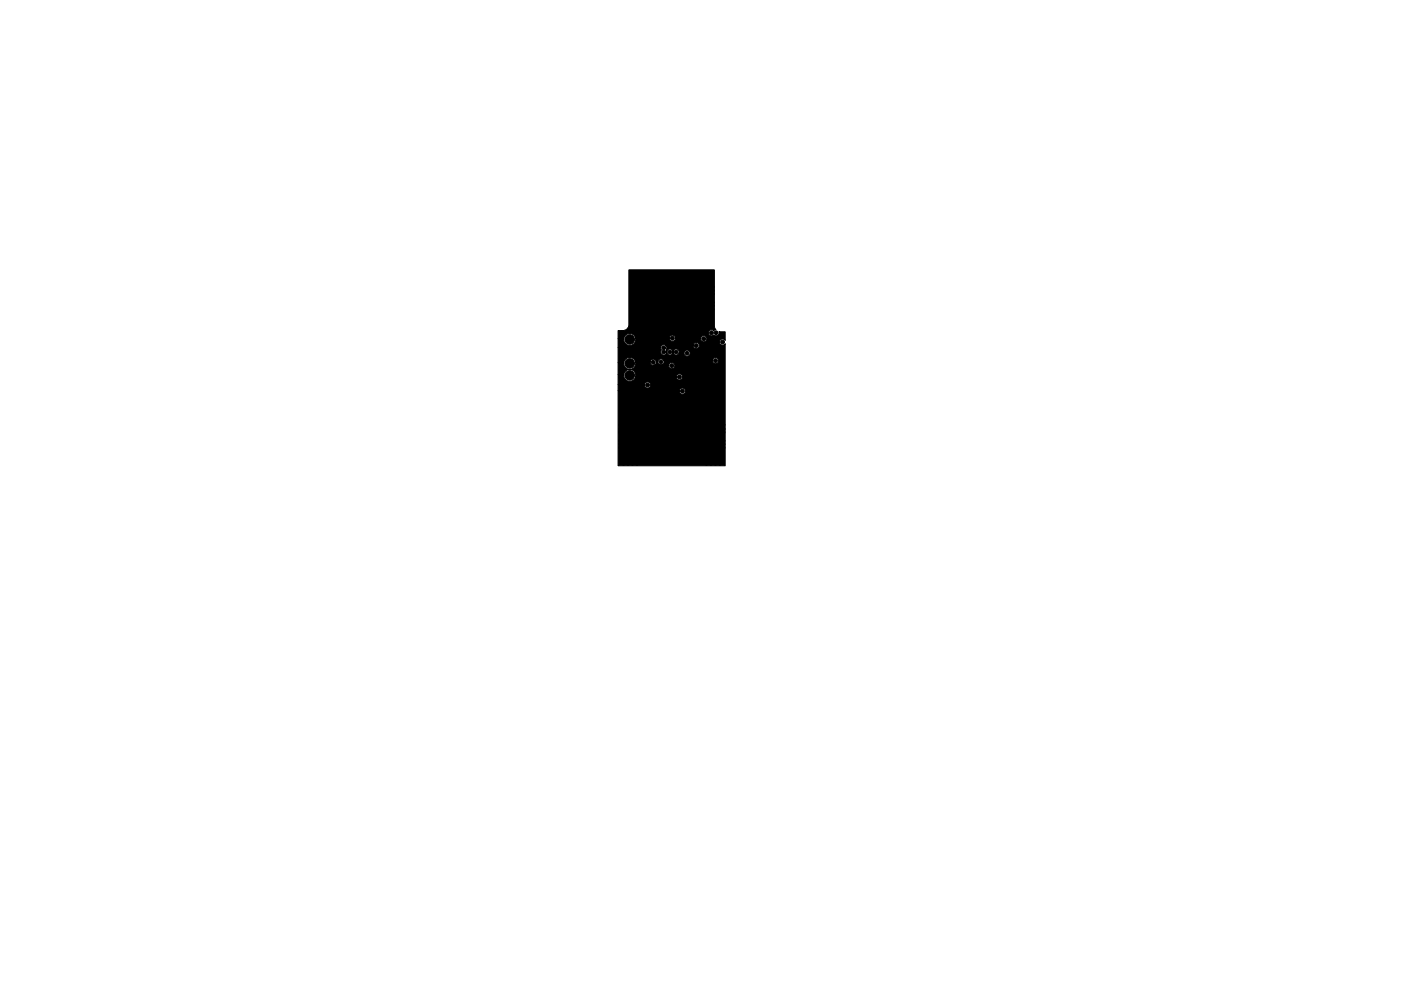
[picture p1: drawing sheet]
<svg xmlns="http://www.w3.org/2000/svg" width="297mm" height="210mm" viewBox="0 0 297 210" stroke-linecap="round" stroke-linejoin="round" font-family="sans-serif">
<g fill="#000" stroke="#000" stroke-width=".21">
<path d="M133.3 57.3h18.1l.1 11.8 .3 .8a.52 .52 0 0 1-.9 0 .65 .65 0 0 0-.7 .9 .65 .65 0 0 0 1.1 .2 .65 .65 0 0 0 .9 .2 .65 .65 0 0 0 .2-.8h1.4l-.1 1.8a.65 .65 0 0 0-1-.1 .65 .65 0 0 0 .1 1 .65 .65 0 0 0 1-.2v25.9h-22.8v-15.9h13a.65 .65 0 0 0 .9 .7 .65 .65 0 0 0 .2-1.1 .65 .65 0 0 0-1 .3l-.1 .1h-13v-1.3h5.6a.65 .65 0 0 0 .9 .7 .65 .65 0 0 0 .2-1.1 .65 .65 0 0 0-1 .3l-.1 .1h-5.6v-2.1h1.3a1.26 1.26 0 0 0 1 1.4 1.26 1.26 0 0 0 1.4-1h8.7v.1a.65 .65 0 0 0 1 .5 .65 .65 0 0 0 0-1.1 .65 .65 0 0 0-1 .5h-8.7l.1-.1a1.27 1.27 0 0 0-1.2-1.4 1.27 1.27 0 0 0-1.3 1.1h-1.3v-2.5h1.3v.2a1.26 1.26 0 0 0 1.4 1.1 1.26 1.26 0 0 0 1-1.5h3.1v.1a.65 .65 0 0 0 .8 .6h3.2v.1a.65 .65 0 0 0 1 .5 .65 .65 0 0 0 0-1.1 .65 .65 0 0 0-1 .5h-3.2h.1a.65 .65 0 0 0 .4-.8h.4v.2a.65 .65 0 0 0 .9 .5 .65 .65 0 0 0 .3-1h10.4v.2a.65 .65 0 0 0 .9 .5 .65 .65 0 0 0 0-1.1 .65 .65 0 0 0-.9 .4h-10.5a.65 .65 0 0 0-.6-.2 .65 .65 0 0 0-.5 .5h-.4a.65 .65 0 0 0-.7-.5 .65 .65 0 0 0-.6 .6l-3.1-.1a1.27 1.27 0 0 0-1.3-.9 1.27 1.27 0 0 0-1.1 1.2h-1.3v-3.3h9.1v.2a.5 .5 0 0 1 0 .7 .65 .65 0 0 0 .6 .7 .65 .65 0 0 0 .7-.7v.1a.65 .65 0 0 0 .7 .6 .65 .65 0 0 0 .6-.7v.1a.65 .65 0 0 0 .6 .6 .65 .65 0 0 0 .7-.4h1v.1a.65 .65 0 0 0 1 .5 .65 .65 0 0 0 0-1.1 .65 .65 0 0 0-1 .5h-1v-.2a.66 .66 0 0 0-.6-.7 .66 .66 0 0 0-.7 .6 .66 .66 0 0 0-.7-.6 .66 .66 0 0 0-.6 .6 .5 .5 0 0 1 0-.7l-.3-.6h5.9v.1a.65 .65 0 0 0 1 .5 .65 .65 0 0 0 0-1.1 .65 .65 0 0 0-1 .5l-6-.1a.65 .65 0 0 0-.9 .5h-9.1v-1.8h1.3v.2a1.26 1.26 0 0 0 1.4 1.2 1.26 1.26 0 0 0 1-1.6h7.2v.1a.65 .65 0 0 0 .7 .6 .65 .65 0 0 0 .6-.6h5.3v.1a.65 .65 0 0 0 1 .5 .65 .65 0 0 0 0-1.1 .65 .65 0 0 0-1 .5l-5.3-.1a.65 .65 0 0 0-.6-.6 .65 .65 0 0 0-.7 .6h-7.2a1.27 1.27 0 0 0-1.3-.9 1.27 1.27 0 0 0-1.1 1.1h-1.3v-1.8l1.6-.1 .5-.4 .2-.5z"/>
<circle cx="131.7" cy="78.4" r=".4"/>
<circle cx="131.7" cy="77.1" r=".4"/>
<circle cx="131.8" cy="75.1" r=".4"/>
<circle cx="131.8" cy="72.9" r=".4"/>
<circle cx="131.9" cy="70.6" r=".4"/>
<circle cx="133.5" cy="74.6" r="1.01"/>
<circle cx="133.5" cy="77.1" r="1.01"/>
<circle cx="133.5" cy="79.6" r="1.01"/>
<circle cx="133.5" cy="72" r="1.01"/>
<circle cx="133.6" cy="70.2" r=".4"/>
<circle cx="133.8" cy="62.4" r=".2"/>
<circle cx="133.8" cy="65.6" r=".2"/>
<circle cx="133.8" cy="61.7" r=".2"/>
<circle cx="133.8" cy="64.9" r=".2"/>
<circle cx="133.8" cy="64.2" r=".2"/>
<circle cx="133.8" cy="61" r=".2"/>
<circle cx="134.6" cy="61.7" r=".2"/>
<circle cx="134.6" cy="62.4" r=".2"/>
<circle cx="134.6" cy="65.6" r=".2"/>
<circle cx="134.6" cy="64.2" r=".2"/>
<circle cx="134.6" cy="64.9" r=".2"/>
<circle cx="134.6" cy="61" r=".2"/>
<circle cx="135.1" cy="72.9" r=".4"/>
<circle cx="135.1" cy="74" r=".4"/>
<circle cx="135.3" cy="71.5" r=".4"/>
<circle cx="135.4" cy="65.6" r=".2"/>
<circle cx="135.4" cy="62.4" r=".2"/>
<circle cx="135.4" cy="61.7" r=".2"/>
<circle cx="135.4" cy="64.9" r=".2"/>
<circle cx="135.4" cy="64.2" r=".2"/>
<circle cx="135.4" cy="61" r=".2"/>
<circle cx="135.5" cy="77" r=".4"/>
<circle cx="136.2" cy="61.7" r=".2"/>
<circle cx="136.2" cy="62.4" r=".2"/>
<circle cx="136.2" cy="65.6" r=".2"/>
<circle cx="136.2" cy="64.9" r=".2"/>
<circle cx="136.2" cy="64.2" r=".2"/>
<circle cx="136.3" cy="61" r=".2"/>
<circle cx="137.1" cy="65.6" r=".2"/>
<circle cx="137.1" cy="61.7" r=".2"/>
<circle cx="137.1" cy="62.4" r=".2"/>
<circle cx="137.1" cy="64.9" r=".2"/>
<circle cx="137.1" cy="64.2" r=".2"/>
<circle cx="137.1" cy="61" r=".2"/>
<circle cx="137.9" cy="61.7" r=".2"/>
<circle cx="137.9" cy="62.4" r=".2"/>
<circle cx="137.9" cy="65.6" r=".2"/>
<circle cx="137.9" cy="64.2" r=".2"/>
<circle cx="137.9" cy="64.9" r=".2"/>
<circle cx="137.9" cy="61" r=".2"/>
<circle cx="138.5" cy="76.9" r=".4"/>
<circle cx="138.7" cy="65.6" r=".2"/>
<circle cx="138.7" cy="61.7" r=".2"/>
<circle cx="138.7" cy="62.4" r=".2"/>
<circle cx="138.7" cy="64.9" r=".2"/>
<circle cx="138.7" cy="64.2" r=".2"/>
<circle cx="138.8" cy="61" r=".2"/>
<circle cx="139.3" cy="74.6" r=".4"/>
<circle cx="139.3" cy="73.6" r=".4"/>
<circle cx="139.6" cy="62.4" r=".2"/>
<circle cx="139.6" cy="61.7" r=".2"/>
<circle cx="139.6" cy="64.9" r=".2"/>
<circle cx="139.6" cy="64.2" r=".2"/>
<circle cx="140.1" cy="76.8" r=".4"/>
<circle cx="140.4" cy="61.7" r=".2"/>
<circle cx="140.4" cy="62.4" r=".2"/>
<circle cx="140.4" cy="64.9" r=".2"/>
<circle cx="140.4" cy="64.2" r=".2"/>
<circle cx="140.7" cy="73.8" r=".4"/>
<circle cx="140.7" cy="74.7" r=".4"/>
<circle cx="141.2" cy="61.7" r=".2"/>
<circle cx="141.2" cy="62.4" r=".2"/>
<circle cx="141.2" cy="64.9" r=".2"/>
<circle cx="141.2" cy="64.2" r=".2"/>
<circle cx="142" cy="74.7" r=".4"/>
<circle cx="142.1" cy="61.7" r=".2"/>
<circle cx="142.1" cy="62.4" r=".2"/>
<circle cx="142.1" cy="64.9" r=".2"/>
<circle cx="142.1" cy="64.2" r=".2"/>
<circle cx="142.4" cy="77.6" r=".4"/>
<circle cx="142.6" cy="71.8" r=".4"/>
<circle cx="142.9" cy="61.7" r=".2"/>
<circle cx="142.9" cy="62.4" r=".2"/>
<circle cx="142.9" cy="64.2" r=".2"/>
<circle cx="142.9" cy="64.9" r=".2"/>
<circle cx="143.3" cy="74.7" r=".4"/>
<circle cx="143.7" cy="61.7" r=".2"/>
<circle cx="143.7" cy="62.4" r=".2"/>
<circle cx="143.7" cy="64.9" r=".2"/>
<circle cx="143.7" cy="64.2" r=".2"/>
<circle cx="144.1" cy="80" r=".4"/>
<circle cx="144.3" cy="75.8" r=".4"/>
<circle cx="144.6" cy="61.7" r=".2"/>
<circle cx="144.6" cy="62.4" r=".2"/>
<circle cx="144.6" cy="64.9" r=".2"/>
<circle cx="144.6" cy="64.2" r=".2"/>
<circle cx="145.4" cy="62.4" r=".2"/>
<circle cx="145.4" cy="61.7" r=".2"/>
<circle cx="145.4" cy="64.9" r=".2"/>
<circle cx="145.4" cy="64.2" r=".2"/>
<circle cx="145.7" cy="74.9" r=".4"/>
<circle cx="146.2" cy="65.6" r=".2"/>
<circle cx="146.2" cy="60.9" r=".2"/>
<circle cx="146.2" cy="61.7" r=".2"/>
<circle cx="146.2" cy="62.4" r=".2"/>
<circle cx="146.2" cy="64.2" r=".2"/>
<circle cx="146.2" cy="64.9" r=".2"/>
<circle cx="147" cy="65.6" r=".2"/>
<circle cx="147.1" cy="60.9" r=".2"/>
<circle cx="147.1" cy="61.7" r=".2"/>
<circle cx="147.1" cy="62.4" r=".2"/>
<circle cx="147.1" cy="64.9" r=".2"/>
<circle cx="147.1" cy="64.2" r=".2"/>
<circle cx="147.6" cy="73.3" r=".4"/>
<circle cx="147.9" cy="65.6" r=".2"/>
<circle cx="147.9" cy="60.9" r=".2"/>
<circle cx="147.9" cy="62.4" r=".2"/>
<circle cx="147.9" cy="61.7" r=".2"/>
<circle cx="147.9" cy="64.2" r=".2"/>
<circle cx="147.9" cy="64.9" r=".2"/>
<circle cx="148.5" cy="76.2" r=".4"/>
<circle cx="148.7" cy="65.6" r=".2"/>
<circle cx="148.7" cy="60.9" r=".2"/>
<circle cx="148.7" cy="62.4" r=".2"/>
<circle cx="148.7" cy="61.7" r=".2"/>
<circle cx="148.7" cy="64.9" r=".2"/>
<circle cx="148.7" cy="64.2" r=".2"/>
<circle cx="149.2" cy="71.9" r=".4"/>
<circle cx="149.5" cy="65.6" r=".2"/>
<circle cx="149.5" cy="60.9" r=".2"/>
<circle cx="149.6" cy="62.4" r=".2"/>
<circle cx="149.6" cy="61.7" r=".2"/>
<circle cx="149.6" cy="64.2" r=".2"/>
<circle cx="149.6" cy="64.9" r=".2"/>
<circle cx="149.6" cy="76.2" r=".4"/>
<circle cx="150.4" cy="65.6" r=".2"/>
<circle cx="150.4" cy="60.9" r=".2"/>
<circle cx="150.4" cy="61.7" r=".2"/>
<circle cx="150.4" cy="62.4" r=".2"/>
<circle cx="150.4" cy="64.9" r=".2"/>
<circle cx="150.4" cy="64.2" r=".2"/>
<circle cx="150.8" cy="70.6" r=".4"/>
<circle cx="151.2" cy="65.6" r=".2"/>
<circle cx="151.2" cy="60.9" r=".2"/>
<circle cx="151.2" cy="61.7" r=".2"/>
<circle cx="151.2" cy="62.4" r=".2"/>
<circle cx="151.2" cy="64.9" r=".2"/>
<circle cx="151.2" cy="64.2" r=".2"/>
<circle cx="151.7" cy="76.5" r=".4"/>
<circle cx="151.8" cy="70.6" r=".4"/>
<circle cx="153" cy="77.3" r=".4"/>
<circle cx="153" cy="79.2" r=".4"/>
<circle cx="153.2" cy="72.6" r=".4"/>
<circle cx="131.4" cy="94.2" r=".2"/>
<circle cx="131.4" cy="93.5" r=".2"/>
<circle cx="131.4" cy="90.2" r=".2"/>
<circle cx="131.4" cy="95" r=".2"/>
<circle cx="131.4" cy="91" r=".2"/>
<circle cx="131.4" cy="91.7" r=".2"/>
<circle cx="131.6" cy="80" r=".4"/>
<circle cx="131.9" cy="85.3" r=".4"/>
<circle cx="131.9" cy="83.4" r=".4"/>
<circle cx="131.9" cy="81.6" r=".4"/>
<circle cx="132.2" cy="98.5" r=".2"/>
<circle cx="132.3" cy="94.2" r=".2"/>
<circle cx="132.3" cy="93.5" r=".2"/>
<circle cx="132.3" cy="91.7" r=".2"/>
<circle cx="132.3" cy="91" r=".2"/>
<circle cx="132.3" cy="86.4" r=".2"/>
<circle cx="133" cy="83.5" r=".4"/>
<circle cx="133" cy="85.3" r=".4"/>
<circle cx="133" cy="81.6" r=".4"/>
<circle cx="133.1" cy="98.5" r=".2"/>
<circle cx="133.3" cy="93.5" r=".2"/>
<circle cx="133.3" cy="95" r=".2"/>
<circle cx="133.3" cy="94.2" r=".2"/>
<circle cx="133.3" cy="90.2" r=".2"/>
<circle cx="133.3" cy="91" r=".2"/>
<circle cx="133.3" cy="91.7" r=".2"/>
<circle cx="133.3" cy="86.4" r=".2"/>
<circle cx="134.1" cy="98.5" r=".2"/>
<circle cx="134.2" cy="93.5" r=".2"/>
<circle cx="134.2" cy="94.2" r=".2"/>
<circle cx="134.2" cy="91" r=".2"/>
<circle cx="134.2" cy="91.7" r=".2"/>
<circle cx="134.2" cy="86.4" r=".2"/>
<circle cx="135.1" cy="98.5" r=".2"/>
<circle cx="135.2" cy="94.2" r=".2"/>
<circle cx="135.2" cy="93.5" r=".2"/>
<circle cx="135.2" cy="90.2" r=".2"/>
<circle cx="135.2" cy="95" r=".2"/>
<circle cx="135.2" cy="91.7" r=".2"/>
<circle cx="135.2" cy="91" r=".2"/>
<circle cx="135.2" cy="86.4" r=".2"/>
<circle cx="136.1" cy="95" r=".2"/>
<circle cx="136.1" cy="93.5" r=".2"/>
<circle cx="136.1" cy="94.2" r=".2"/>
<circle cx="136.1" cy="91" r=".2"/>
<circle cx="136.1" cy="91.7" r=".2"/>
<circle cx="136.2" cy="81.6" r=".4"/>
<circle cx="136.5" cy="90.2" r=".2"/>
<circle cx="137" cy="89.4" r=".2"/>
<circle cx="137" cy="87.2" r=".2"/>
<circle cx="137.1" cy="95" r=".2"/>
<circle cx="137.1" cy="94.2" r=".2"/>
<circle cx="137.1" cy="93.5" r=".2"/>
<circle cx="137.1" cy="91" r=".2"/>
<circle cx="137.1" cy="91.7" r=".2"/>
<circle cx="137.3" cy="81.7" r=".4"/>
<circle cx="137.3" cy="90.2" r=".2"/>
<circle cx="137.8" cy="89.5" r=".2"/>
<circle cx="137.8" cy="87.2" r=".2"/>
<circle cx="138" cy="95" r=".2"/>
<circle cx="138" cy="94.2" r=".2"/>
<circle cx="138" cy="93.5" r=".2"/>
<circle cx="138" cy="91.7" r=".2"/>
<circle cx="138" cy="91" r=".2"/>
<circle cx="138.3" cy="90.2" r=".2"/>
<circle cx="138.8" cy="89.5" r=".2"/>
<circle cx="138.8" cy="87.2" r=".2"/>
<circle cx="139" cy="95" r=".2"/>
<circle cx="139" cy="94.2" r=".2"/>
<circle cx="139" cy="93.5" r=".2"/>
<circle cx="139" cy="91" r=".2"/>
<circle cx="139" cy="91.7" r=".2"/>
<circle cx="139.3" cy="90.2" r=".2"/>
<circle cx="139.8" cy="89.5" r=".2"/>
<circle cx="139.8" cy="87.2" r=".2"/>
<circle cx="139.9" cy="95" r=".2"/>
<circle cx="139.9" cy="94.2" r=".2"/>
<circle cx="139.9" cy="93.5" r=".2"/>
<circle cx="139.9" cy="91" r=".2"/>
<circle cx="139.9" cy="91.7" r=".2"/>
<circle cx="140.1" cy="90.4" r=".2"/>
<circle cx="140.7" cy="91.5" r=".2"/>
<circle cx="140.7" cy="93.7" r=".2"/>
<circle cx="140.7" cy="90.9" r=".2"/>
<circle cx="140.9" cy="95.7" r=".2"/>
<circle cx="140.9" cy="95" r=".2"/>
<circle cx="140.9" cy="94.3" r=".2"/>
<circle cx="141.2" cy="91.5" r=".2"/>
<circle cx="141.3" cy="90.9" r=".2"/>
<circle cx="141.3" cy="93.7" r=".2"/>
<circle cx="141.6" cy="95" r=".2"/>
<circle cx="141.6" cy="95.8" r=".2"/>
<circle cx="141.9" cy="93" r=".2"/>
<circle cx="141.9" cy="92.2" r=".2"/>
<circle cx="142.4" cy="95.7" r=".2"/>
<circle cx="142.4" cy="95" r=".2"/>
<circle cx="142.4" cy="92.6" r=".2"/>
<circle cx="142.9" cy="93" r=".2"/>
<circle cx="142.9" cy="92.2" r=".2"/>
<circle cx="143.1" cy="95" r=".2"/>
<circle cx="143.1" cy="95.7" r=".2"/>
<circle cx="143.5" cy="90.9" r=".2"/>
<circle cx="143.5" cy="93.8" r=".2"/>
<circle cx="143.6" cy="91.5" r=".2"/>
<circle cx="143.9" cy="95" r=".2"/>
<circle cx="143.9" cy="95.7" r=".2"/>
<circle cx="143.9" cy="94.3" r=".2"/>
<circle cx="144.1" cy="90.9" r=".2"/>
<circle cx="144.1" cy="93.8" r=".2"/>
<circle cx="144.2" cy="91.6" r=".2"/>
<circle cx="144.2" cy="81.1" r=".4"/>
<circle cx="144.7" cy="90.4" r=".2"/>
<circle cx="144.7" cy="95" r=".2"/>
<circle cx="144.7" cy="83" r=".4"/>
<circle cx="144.8" cy="94.2" r=".2"/>
<circle cx="144.8" cy="93.5" r=".2"/>
<circle cx="144.8" cy="91.7" r=".2"/>
<circle cx="144.8" cy="91" r=".2"/>
<circle cx="145.1" cy="87.1" r=".2"/>
<circle cx="145.2" cy="89.4" r=".2"/>
<circle cx="145.3" cy="90.2" r=".2"/>
<circle cx="145.6" cy="94.2" r=".2"/>
<circle cx="145.6" cy="93.5" r=".2"/>
<circle cx="145.6" cy="91" r=".2"/>
<circle cx="145.6" cy="91.7" r=".2"/>
<circle cx="145.7" cy="95" r=".2"/>
<circle cx="145.9" cy="87.1" r=".2"/>
<circle cx="146" cy="89.5" r=".2"/>
<circle cx="146.1" cy="90.2" r=".2"/>
<circle cx="146.6" cy="95" r=".2"/>
<circle cx="146.6" cy="93.5" r=".2"/>
<circle cx="146.6" cy="94.2" r=".2"/>
<circle cx="146.6" cy="91.7" r=".2"/>
<circle cx="146.6" cy="91" r=".2"/>
<circle cx="146.9" cy="87.1" r=".2"/>
<circle cx="147" cy="89.5" r=".2"/>
<circle cx="147.1" cy="90.2" r=".2"/>
<circle cx="147.6" cy="95" r=".2"/>
<circle cx="147.6" cy="93.5" r=".2"/>
<circle cx="147.6" cy="94.2" r=".2"/>
<circle cx="147.6" cy="91.7" r=".2"/>
<circle cx="147.6" cy="91" r=".2"/>
<circle cx="147.8" cy="87.1" r=".2"/>
<circle cx="147.9" cy="89.5" r=".2"/>
<circle cx="148.1" cy="90.2" r=".2"/>
<circle cx="148.5" cy="95" r=".2"/>
<circle cx="148.6" cy="94.2" r=".2"/>
<circle cx="148.6" cy="93.5" r=".2"/>
<circle cx="148.6" cy="91.7" r=".2"/>
<circle cx="148.6" cy="91" r=".2"/>
<circle cx="149.6" cy="93.5" r=".2"/>
<circle cx="149.6" cy="94.2" r=".2"/>
<circle cx="149.6" cy="90.2" r=".2"/>
<circle cx="149.6" cy="95" r=".2"/>
<circle cx="149.6" cy="91" r=".2"/>
<circle cx="149.6" cy="91.7" r=".2"/>
<circle cx="149.8" cy="98.5" r=".2"/>
<circle cx="149.8" cy="86.4" r=".2"/>
<circle cx="150.6" cy="94.2" r=".2"/>
<circle cx="150.6" cy="93.5" r=".2"/>
<circle cx="150.6" cy="91" r=".2"/>
<circle cx="150.6" cy="91.7" r=".2"/>
<circle cx="150.7" cy="98.5" r=".2"/>
<circle cx="150.8" cy="86.4" r=".2"/>
<circle cx="151.5" cy="94.2" r=".2"/>
<circle cx="151.5" cy="93.5" r=".2"/>
<circle cx="151.5" cy="95" r=".2"/>
<circle cx="151.5" cy="90.2" r=".2"/>
<circle cx="151.5" cy="91" r=".2"/>
<circle cx="151.5" cy="91.7" r=".2"/>
<circle cx="151.7" cy="98.5" r=".2"/>
<circle cx="151.7" cy="86.4" r=".2"/>
<circle cx="152.5" cy="93.5" r=".2"/>
<circle cx="152.5" cy="94.2" r=".2"/>
<circle cx="152.5" cy="91.7" r=".2"/>
<circle cx="152.5" cy="91" r=".2"/>
<circle cx="152.6" cy="98.5" r=".2"/>
<circle cx="152.7" cy="86.4" r=".2"/>
<circle cx="153" cy="84.7" r=".4"/>
<circle cx="153" cy="81" r=".4"/>
<circle cx="153" cy="82.9" r=".4"/>
<circle cx="153.5" cy="90.2" r=".2"/>
<circle cx="153.5" cy="93.5" r=".2"/>
<circle cx="153.5" cy="94.2" r=".2"/>
<circle cx="153.5" cy="95" r=".2"/>
<circle cx="153.5" cy="91.7" r=".2"/>
<circle cx="153.5" cy="91" r=".2"/>
</g>
</svg>
